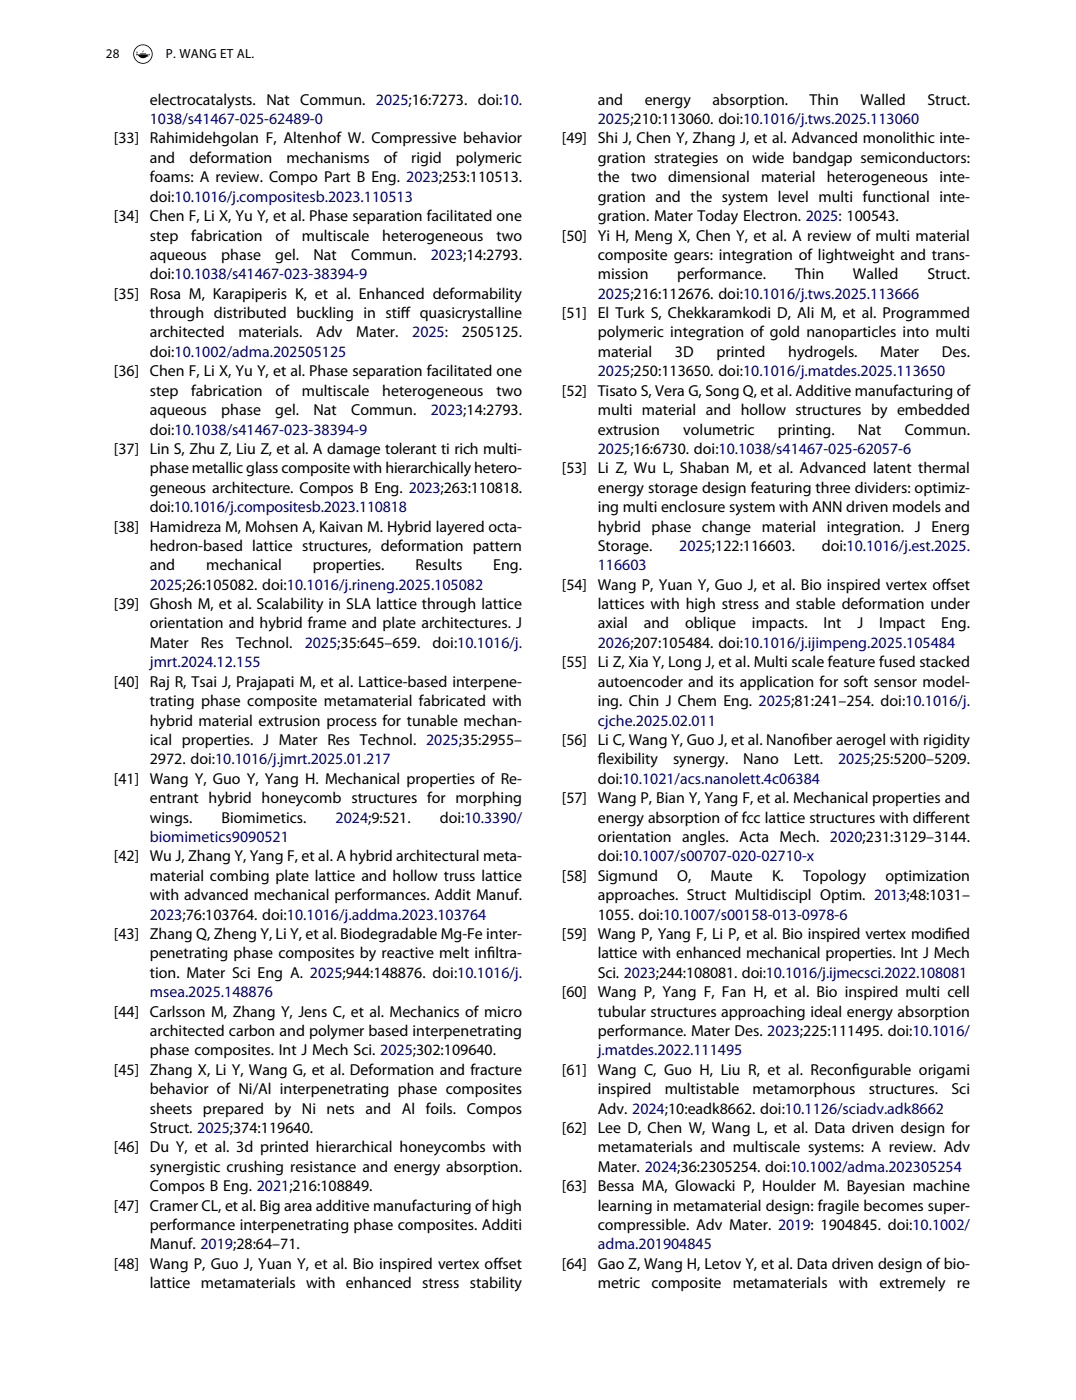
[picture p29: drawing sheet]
<svg xmlns="http://www.w3.org/2000/svg" width="215mm" height="280mm" viewBox="0 0 215 280" stroke-linecap="round" stroke-linejoin="round" font-family="sans-serif">
<defs><g id="words">
<g font-size="3.2">
<text x="29.9" y="20.9">electrocatalysts. Nat Commun. 2025;16:7273. doi:10.</text>
<text x="119.4" y="20.9">and</text>
<text x="128.8" y="20.9">energy</text>
<text x="142.4" y="20.9">absorption.</text>
<text x="161.8" y="20.9">Thin</text>
<text x="171.9" y="20.9">Walled</text>
<text x="185.3" y="20.9">Struct.</text>
<text x="22.8" y="28.7">[33] Rahimidehgolan F, Altenhof W. Compressive behavior</text>
<text x="112.3" y="28.7">[49] Shi J, Chen Y, Zhang J, et al. Advanced monolithic inte-</text>
<text x="29.9" y="32.6">and</text>
<text x="37.8" y="32.6">deformation</text>
<text x="57.2" y="32.6">mechanisms</text>
<text x="76.7" y="32.6">of</text>
<text x="82.2" y="32.6">rigid</text>
<text x="91.1" y="32.6">polymeric</text>
<text x="119.4" y="32.6">gration strategies on wide bandgap semiconductors:</text>
<text x="29.9" y="40.3">doi:10.1016/j.compositesb.2023.110513</text>
<text x="29.9" y="36.5">foams: A review. Compo Part B Eng. 2023;253:110513.</text>
<text x="119.4" y="36.5">the</text>
<text x="119.4" y="40.3">gration and the system level multi functional inte-</text>
<text x="126.1" y="36.5">two</text>
<text x="133.5" y="36.5">dimensional</text>
<text x="152.1" y="36.5">material</text>
<text x="165.2" y="36.5">heterogeneous</text>
<text x="187.7" y="36.5">inte-</text>
<text x="22.8" y="44.2">[34] Chen F, Li X, Yu Y, et al. Phase separation facilitated one</text>
<text x="119.4" y="44.2">gration. Mater Today Electron. 2025: 100543.</text>
<text x="29.9" y="52">aqueous</text>
<text x="29.9" y="48.1">step</text>
<text x="38.2" y="48.1">fabrication</text>
<text x="44.2" y="52">phase</text>
<text x="55" y="52">gel.</text>
<text x="55.1" y="48.1">of</text>
<text x="60.3" y="48.1">multiscale</text>
<text x="62.6" y="52">Nat</text>
<text x="70.2" y="52">Commun.</text>
<text x="76.4" y="48.1">heterogeneous</text>
<text x="99.2" y="48.1">two</text>
<text x="112.3" y="48.1">[50] Yi H, Meng X, Chen Y, et al. A review of multi material</text>
<text x="119.4" y="52">composite gears: integration of lightweight and trans-</text>
<text x="22.8" y="59.7">[35] Rosa M, Karapiperis K, et al. Enhanced deformability</text>
<text x="29.9" y="55.9">doi:10.1038/s41467-023-38394-9</text>
<text x="119.4" y="55.9">mission</text>
<text x="135.3" y="55.9">performance.</text>
<text x="158.9" y="55.9">Thin</text>
<text x="170.4" y="55.9">Walled</text>
<text x="185.3" y="55.9">Struct.</text>
<text x="29.9" y="63.6">through distributed buckling in stif quasicrystalline</text>
<text x="80.1" y="63.6">f</text>
<text x="112.3" y="63.6">[51] El Turk S, Chekkaramkodi D, Ali M, et al. Programmed</text>
<text x="29.9" y="67.5">architected</text>
<text x="29.9" y="71.4">doi:10.1002/adma.202505125</text>
<text x="47.7" y="67.5">materials.</text>
<text x="63.2" y="67.5">Adv</text>
<text x="71.2" y="67.5">Mater.</text>
<text x="92.3" y="67.5">2505125.</text>
<text x="119.4" y="67.5">polymeric integration of gold nanoparticles into multi</text>
<text x="119.4" y="71.4">material</text>
<text x="134.9" y="71.4">3D</text>
<text x="143.2" y="71.4">printed</text>
<text x="157.5" y="71.4">hydrogels.</text>
<text x="175.9" y="71.4">Mater</text>
<text x="188.2" y="71.4">Des.</text>
<text x="22.8" y="75.3">[36] Chen F, Li X, Yu Y, et al. Phase separation facilitated one</text>
<text x="29.9" y="83">aqueous</text>
<text x="29.9" y="79.1">step</text>
<text x="38.2" y="79.1">fabrication</text>
<text x="44.2" y="83">phase</text>
<text x="55" y="83">gel.</text>
<text x="55.1" y="79.1">of</text>
<text x="60.3" y="79.1">multiscale</text>
<text x="62.6" y="83">Nat</text>
<text x="70.2" y="83">Commun.</text>
<text x="76.4" y="79.1">heterogeneous</text>
<text x="99.2" y="79.1">two</text>
<text x="112.3" y="79.1">[52] Tisato S, Vera G, Song Q, et al. Additive manufacturing of</text>
<text x="119.4" y="83">multi material and hollow structures by embedded</text>
<text x="29.9" y="86.9">doi:10.1038/s41467-023-38394-9</text>
<text x="119.4" y="86.9">extrusion</text>
<text x="136.5" y="86.9">volumetric</text>
<text x="155.4" y="86.9">printing.</text>
<text x="171.4" y="86.9">Nat</text>
<text x="180.8" y="86.9">Commun.</text>
<text x="22.8" y="90.8">[37] Lin S, Zhu Z, Liu Z, et al. A damage tolerant ti rich multi-</text>
<text x="29.9" y="94.7">phase metallic glass composite with hierarchically hetero-</text>
<text x="112.3" y="94.7">[53] Li Z, Wu L, Shaban M, et al. Advanced latent thermal</text>
<text x="29.9" y="98.5">geneous architecture. Compos B Eng. 2023;263:110818.</text>
<text x="119.4" y="98.5">energy storage design featuring three dividers: optimiz-</text>
<text x="22.8" y="106.3">[38] Hamidreza M, Mohsen A, Kaivan M. Hybrid layered octa-</text>
<text x="29.9" y="102.4">doi:10.1016/j.compositesb.2023.110818</text>
<text x="119.4" y="102.4">ing multi enclosure system with ANN driven models and</text>
<text x="119.4" y="106.3">hybrid phase change material integration. J Energ</text>
<text x="29.9" y="110.2">hedron-based lattice structures, deformation pattern</text>
<text x="119.4" y="110.2">Storage.</text>
<text x="164.2" y="110.2">doi:10.1016/j.est.2025.</text>
<text x="29.9" y="114.1">and</text>
<text x="41.2" y="114.1">mechanical</text>
<text x="62.5" y="114.1">properties.</text>
<text x="83" y="114.1">Results</text>
<text x="98.6" y="114.1">Eng.</text>
<text x="112.3" y="117.9">[54] Wang P, Yuan Y, Guo J, et al. Bio inspired vertex of</text>
<text x="188.1" y="117.9">fset</text>
<text x="22.8" y="121.8">[39] Ghosh M, et al. Scalability in SLA lattice through lattice</text>
<text x="29.9" y="125.7">orientation and hybrid frame and plate architectures. J</text>
<text x="119.4" y="125.7">axial</text>
<text x="119.4" y="121.8">lattices with high stress and stable deformation under</text>
<text x="128.6" y="125.7">and</text>
<text x="136.9" y="125.7">oblique</text>
<text x="150.3" y="125.7">impacts.</text>
<text x="164.6" y="125.7">Int</text>
<text x="171.3" y="125.7">J</text>
<text x="175.7" y="125.7">Impact</text>
<text x="188.1" y="125.7">Eng.</text>
<text x="29.9" y="129.6">Mater</text>
<text x="40.2" y="129.6">Res</text>
<text x="47.2" y="129.6">Technol.</text>
<text x="86.4" y="129.6">doi:10.1016/j.</text>
<text x="22.8" y="137.3">[40] Raj R, Tsai J, Prajapati M, et al. Lattice-based interpene-</text>
<text x="112.3" y="133.5">[55] Li Z, Xia Y, Long J, et al. Multi scale feature fused stacked</text>
<text x="119.4" y="137.3">autoencoder and its application for soft sensor model-</text>
<text x="29.9" y="141.2">trating phase composite metamaterial fabricated with</text>
<text x="119.4" y="141.2">ing. Chin J Chem Eng. 2025;81:241–254. doi:10.1016/j.</text>
<text x="29.9" y="145.1">hybrid material extrusion process for tunable mechan-</text>
<text x="29.9" y="149">ical properties. J Mater Res Technol. 2025;35:2955–</text>
<text x="112.3" y="149">[56] Li C, Wang Y, Guo J, et al. Nanof</text>
<text x="160.2" y="149">iber aerogel with rigidity</text>
<text x="29.9" y="152.9">2972. doi:10.1016/j.jmrt.2025.01.217</text>
<text x="119.4" y="152.9">f</text>
<text x="119.4" y="152.9">lexibility</text>
<text x="134.5" y="152.9">synergy.</text>
<text x="148.5" y="152.9">Nano</text>
<text x="158.6" y="152.9">Lett.</text>
<text x="22.8" y="156.8">[41] Wang Y, Guo Y, Yang H. Mechanical properties of Re-</text>
<text x="29.9" y="160.6">entrant hybrid honeycomb structures for morphing</text>
<text x="112.3" y="160.6">[57] Wang P, Bian Y, Yang F, et al. Mechanical properties and</text>
<text x="119.4" y="156.8">doi:10.1021/acs.nanolett.4c06384</text>
<text x="29.9" y="164.5">wings.</text>
<text x="44.3" y="164.5">Biomimetics.</text>
<text x="87.9" y="164.5">doi:10.3390/</text>
<text x="119.4" y="164.5">energy absorption of fcc lattice structures with dif</text>
<text x="185" y="164.5">ferent</text>
<text x="22.8" y="172.3">[42] Wu J, Zhang Y, Yang F, et al. A hybrid architectural meta-</text>
<text x="119.4" y="168.4">orientation angles. Acta Mech. 2020;231:3129–3144.</text>
<text x="119.4" y="172.3">doi:10.1007/s00707-020-02710-x</text>
<text x="29.9" y="176.2">material combing plate lattice and hollow truss lattice</text>
<text x="112.3" y="176.2">[58] Sigmund</text>
<text x="135.3" y="176.2">O,</text>
<text x="142" y="176.2">Maute</text>
<text x="154.3" y="176.2">K.</text>
<text x="160.5" y="176.2">Topology</text>
<text x="176.9" y="176.2">optimization</text>
<text x="29.9" y="180">with advanced mechanical performances. Addit Manuf.</text>
<text x="119.4" y="180">approaches. Struct Multidiscipl Optim. 2013;48:1031–</text>
<text x="119.4" y="183.9">1055. doi:10.1007/s00158-013-0978-6</text>
<text x="22.8" y="187.8">[43] Zhang Q, Zheng Y, Li Y, et al. Biodegradable Mg-Fe inter-</text>
<text x="29.9" y="191.7">penetrating phase composites by reactive melt inf</text>
<text x="97.3" y="191.7">iltra-</text>
<text x="112.3" y="187.8">[59] Wang P, Yang F, Li P, et al. Bio inspired vertex modif</text>
<text x="119.4" y="191.7">lattice with enhanced mechanical properties. Int J Mech</text>
<text x="188.9" y="187.8">ied</text>
<text x="29.9" y="195.6">tion. Mater Sci Eng A. 2025;944:148876. doi:10.1016/j.</text>
<text x="119.4" y="195.6">Sci. 2023;244:108081. doi:10.1016/j.ijmecsci.2022.108081</text>
<text x="22.8" y="203.3">[44] Carlsson M, Zhang Y, Jens C, et al. Mechanics of micro</text>
<text x="112.3" y="199.4">[60] Wang P, Yang F, Fan H, et al. Bio inspired multi cell</text>
<text x="119.4" y="203.3">tubular structures approaching ideal energy absorption</text>
<text x="29.9" y="207.2">architected carbon and polymer based interpenetrating</text>
<text x="119.4" y="207.2">performance. Mater Des. 2023;225:111495. doi:10.1016/</text>
<text x="22.8" y="215">[45] Zhang X, Li Y, Wang G, et al. Deformation and fracture</text>
<text x="29.9" y="211.1">phase composites. Int J Mech Sci. 2025;302:109640.</text>
<text x="112.3" y="215">[61] Wang C, Guo H, Liu R, et al. Reconf</text>
<text x="170.2" y="215">igurable origami</text>
<text x="29.9" y="218.8">behavior of Ni/Al interpenetrating phase composites</text>
<text x="119.4" y="218.8">inspired</text>
<text x="132.8" y="218.8">multistable</text>
<text x="150.4" y="218.8">metamorphous</text>
<text x="173.6" y="218.8">structures.</text>
<text x="190.1" y="218.8">Sci</text>
<text x="29.9" y="222.7">sheets prepared by Ni nets and Al foils. Compos</text>
<text x="29.9" y="226.6">Struct. 2025;374:119640.</text>
<text x="112.3" y="226.6">[62] Lee D, Chen W, Wang L, et al. Data driven design for</text>
<text x="119.4" y="222.7">Adv. 2024;10:eadk8662. doi:10.1126/sciadv.adk8662</text>
<text x="22.8" y="230.5">[46] Du Y, et al. 3d printed hierarchical honeycombs with</text>
<text x="119.4" y="230.5">metamaterials and multiscale systems: A review. Adv</text>
<text x="29.9" y="234.4">synergistic crushing resistance and energy absorption.</text>
<text x="29.9" y="238.2">Compos B Eng. 2021;216:108849.</text>
<text x="112.3" y="238.2">[63] Bessa MA, Glowacki P, Houlder M. Bayesian machine</text>
<text x="119.4" y="234.4">Mater. 2024;36:2305254. doi:10.1002/adma.202305254</text>
<text x="22.8" y="242.1">[47] Cramer CL, et al. Big area additive manufacturing of high</text>
<text x="119.4" y="242.1">learning in metamaterial design: fragile becomes super-</text>
<text x="29.9" y="246">performance interpenetrating phase composites. Additi</text>
<text x="29.9" y="249.9">Manuf. 2019;28:64–71.</text>
<text x="119.4" y="246">compressible. Adv Mater. 2019: 1904845. doi:10.1002/</text>
<text x="22.8" y="253.8">[48] Wang P, Guo J, Yuan Y, et al. Bio inspired vertex of</text>
<text x="29.9" y="257.6">lattice metamaterials with enhanced stress stability</text>
<text x="98.6" y="253.8">fset</text>
<text x="112.3" y="253.8">[64] Gao Z, Wang H, Letov Y, et al. Data driven design of bio-</text>
<text x="119.4" y="257.6">metric</text>
<text x="130.2" y="257.6">composite</text>
<text x="146.4" y="257.6">metamaterials with</text>
<text x="175.7" y="257.6">extremely</text>
<text x="191.2" y="257.6">re</text>
</g>
<g font-size="3.2" fill="#010181">
<text x="29.9" y="24.8">1038/s41467-025-62489-0</text>
<text x="119.4" y="24.8">2025;210:113060. doi:10.1016/j.tws.2025.113060</text>
<text x="86.1" y="52">2023;14:2793.</text>
<text x="119.4" y="59.7">2025;216:112676. doi:10.1016/j.tws.2025.113666</text>
<text x="82.4" y="67.5">2025:</text>
<text x="119.4" y="75.3">2025;250:113650. doi:10.1016/j.matdes.2025.113650</text>
<text x="86.1" y="83">2023;14:2793.</text>
<text x="119.4" y="90.8">2025;16:6730. doi:10.1038/s41467-025-62057-6</text>
<text x="135.7" y="110.2">2025;122:116603.</text>
<text x="29.9" y="117.9">2025;26:105082. doi:10.1016/j.rineng.2025.105082</text>
<text x="119.4" y="114.1">116603</text>
<text x="60.9" y="129.6">2025;35:645–659.</text>
<text x="119.4" y="129.6">2026;207:105484. doi:10.1016/j.ijimpeng.2025.105484</text>
<text x="29.9" y="133.5">jmrt.2024.12.155</text>
<text x="119.4" y="145.1">cjche.2025.02.011</text>
<text x="167.5" y="152.9">2025;25:5200–5209.</text>
<text x="67.1" y="164.5">2024;9:521.</text>
<text x="29.9" y="168.4">biomimetics9090521</text>
<text x="29.9" y="183.9">2023;76:103764. doi:10.1016/j.addma.2023.103764</text>
<text x="29.9" y="199.4">msea.2025.148876</text>
<text x="119.4" y="211.1">j.matdes.2022.111495</text>
<text x="119.4" y="249.9">adma.201904845</text>
</g>
<g font-size="2.6">
<text x="21.2" y="11.6">28</text>
<text x="33.1" y="11.6">P. WANG ET AL.</text>
</g>
</g></defs>
<g fill="#000">
<path d="M27.4 10.2v.5l-.1-.1zM27.9 10.6h1.3zM28 10.8h1.2zM28.5 10.2l.3-.1-.2 .4-.1-.1z"/>
<path d="M26.8 10.8a1.77 1.77 0 0 1 3.5 0 1.77 1.77 0 0 1-3.5 0zM26.6 10.8a1.95 1.95 0 0 0 3.9 0 1.95 1.95 0 0 0-3.9 0z"/>
<path d="M29.6 11l.3-.1-.5 .4zM27.2 10.9l.1 .1h.3a1.12 1.12 0 0 0 1.8 .3 .67 .67 0 0 0 .6-.5z"/>
</g>
<use href="#words"/>
</svg>
